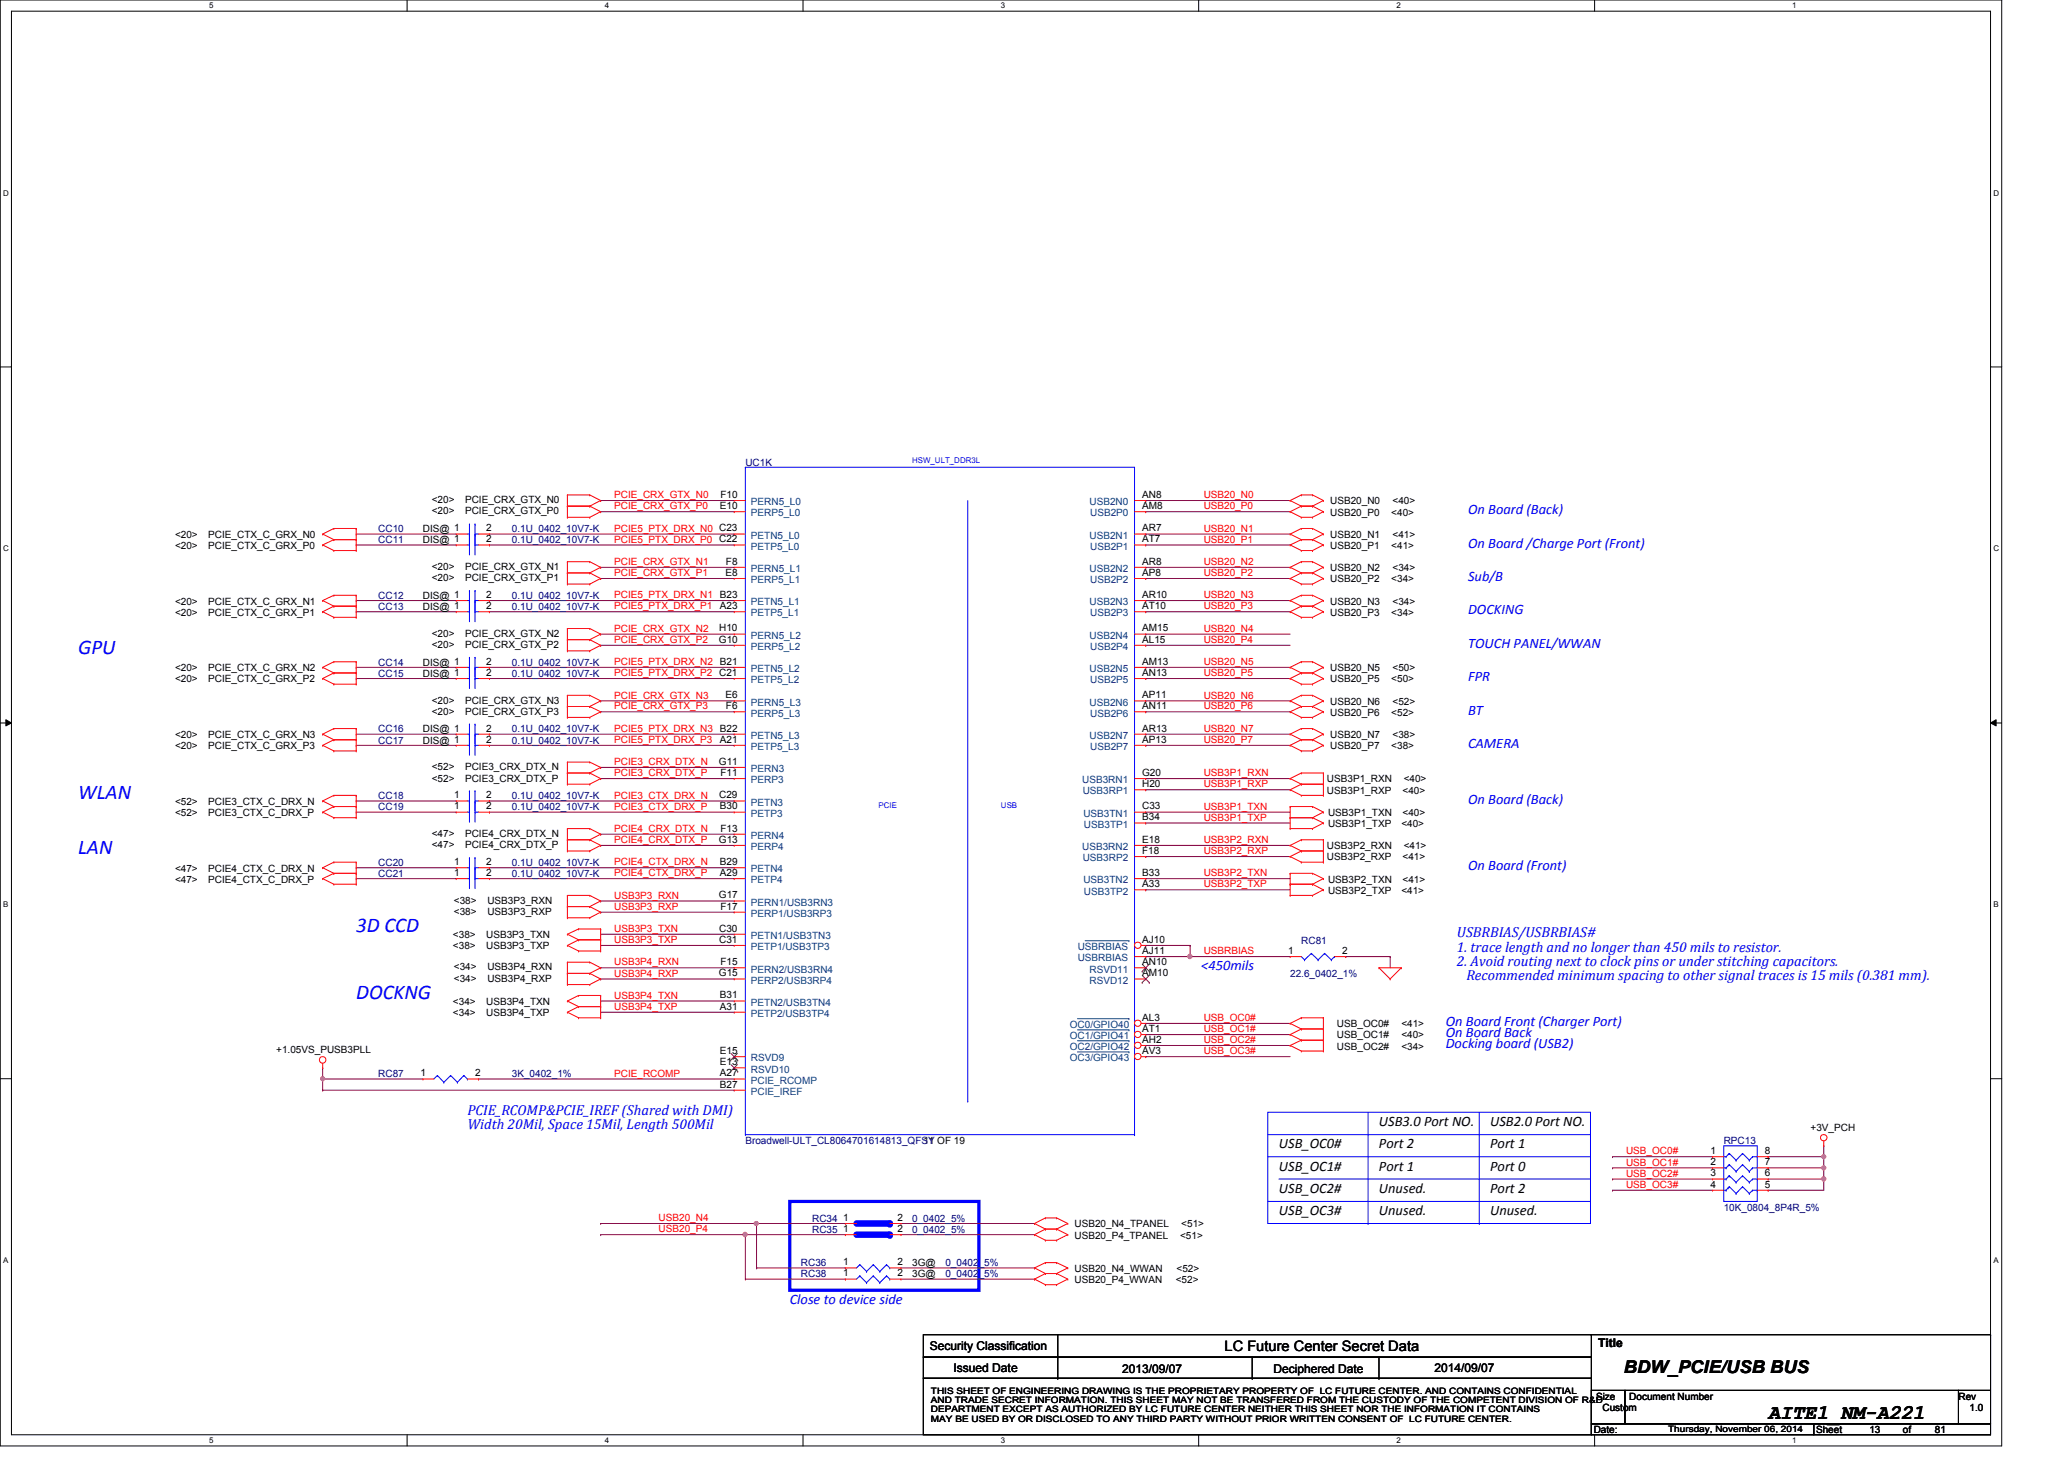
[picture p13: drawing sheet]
<svg xmlns="http://www.w3.org/2000/svg" width="297mm" height="210mm" viewBox="0 0 297 210" stroke-linecap="round" stroke-linejoin="round" font-family="sans-serif">
<defs><g id="words">
<g font-size="3" fill="#00f">
<text x="11.3" y="94.1">GPU</text>
<text x="11.3" y="114.9">WLAN</text>
<text x="11.3" y="122.9">LAN</text>
<text x="51.3" y="134.1">3D CCD</text>
<text x="51.3" y="143.7">DOCKNG</text>
</g>
<text font-size="3" x="254.5" y="204.2">AITE1_NM-A221</text>
<text font-size="2.5" x="233.7" y="197.6">BDW_PCIE/USB BUS</text>
<g font-size="2.1" fill="#00f">
<text x="211.3" y="74">On Board Back</text>
<text x="211.3" y="83.6">Sub/B</text>
<text x="211.3" y="78.8">On Board /Charge Port Front</text>
<text x="211.3" y="88.4">DOCKING</text>
<text x="211.3" y="93.2">TOUCH PANEL/WWAN</text>
<text x="211.3" y="98">FPR</text>
<text x="211.3" y="102.8">BT</text>
<text x="211.3" y="107.6">CAMERA</text>
<text x="211.3" y="115.6">On Board Back</text>
<text x="211.3" y="125.2">On Board Front</text>
<text x="209.7" y="134.8">USBRBIAS/USBRBIAS#</text>
<text x="209.7" y="136.9">1. trace length and no longer than 450 mils to resistor.</text>
<text x="172.9" y="139.6">&lt;450mils</text>
<text x="209.7" y="139">2. Avoid routing next to clock pins or under stitching capacitors.</text>
<text x="211" y="141.1">Recommended minimum spacing to other signal traces is 15 mils (0.381 mm).</text>
<text x="208.1" y="149.2">On Board Back</text>
<text x="208.1" y="147.6">On Board Front Charger Port</text>
<text x="208.1" y="150.8">Docking board USB2</text>
<text x="67.3" y="160.4">PCIE_RCOMP&amp;PCIE_IREF (Shared with DMI)</text>
<text x="67.3" y="162.5">Width 20Mil, Space 15Mil, Length 500Mil</text>
<text x="113.7" y="187.6">Close to device side</text>
</g>
<g font-size="2.1">
<text x="184.1" y="165.2">USB_OC0#</text>
<text x="198.5" y="165.2">Port 2</text>
<text x="198.5" y="162">USB3.0 Port NO.</text>
<text x="214.5" y="162">USB2.0 Port NO.</text>
<text x="214.5" y="165.2">Port 1</text>
<text x="184.1" y="168.4">USB_OC1#</text>
<text x="184.1" y="171.6">USB_OC2#</text>
<text x="198.5" y="168.4">Port 1</text>
<text x="198.5" y="171.6">Unused.</text>
<text x="214.5" y="171.6">Port 2</text>
<text x="214.5" y="168.4">Port 0</text>
<text x="184.1" y="174.8">USB_OC3#</text>
<text x="198.5" y="174.8">Unused.</text>
<text x="214.5" y="174.8">Unused.</text>
<text x="176.2" y="194.4">LC Future Center Secret Data</text>
</g>
<g font-size="1.7">
<text x="133.8" y="194.3">Security Classification</text>
<text x="137.2" y="197.3">Issued Date</text>
<text x="161.5" y="197.5">2013/09/07</text>
<text x="183.3" y="197.5">Deciphered Date</text>
<text x="206.5" y="197.3">2014/09/07</text>
<text x="230" y="193.8">Title</text>
</g>
<g font-size="1.4" fill="#f00">
<text x="88.4" y="71.7">PCIE_CRX_GTX_N0</text>
<text x="173.2" y="71.7">USB20_N0</text>
<text x="88.4" y="73.3">PCIE_CRX_GTX_P0</text>
<text x="88.4" y="76.5">PCIE5_PTX_DRX_N0 C23</text>
<text x="173.2" y="73.3">USB20_P0</text>
<text x="173.2" y="76.5">USB20_N1</text>
<text x="88.4" y="78.1">PCIE5_PTX_DRX_P0 C22</text>
<text x="88.4" y="81.3">PCIE_CRX_GTX_N1</text>
<text x="88.4" y="82.9">PCIE_CRX_GTX_P1</text>
<text x="173.2" y="82.9">USB20_P2</text>
<text x="173.2" y="81.3">USB20_N2</text>
<text x="173.2" y="78.1">USB20_P1</text>
<text x="88.4" y="86.1">PCIE5_PTX_DRX_N1 B23</text>
<text x="88.4" y="87.7">PCIE5_PTX_DRX_P1</text>
<text x="173.2" y="86.1">USB20_N3</text>
<text x="173.2" y="87.7">USB20_P3</text>
<text x="88.4" y="95.7">PCIE5_PTX_DRX_N2 B21</text>
<text x="88.4" y="92.5">PCIE_CRX_GTX_P2</text>
<text x="88.4" y="90.9">PCIE_CRX_GTX_N2</text>
<text x="173.2" y="90.9">USB20_N4</text>
<text x="173.2" y="92.5">USB20_P4</text>
<text x="173.2" y="95.7">USB20_N5</text>
<text x="88.4" y="97.3">PCIE5_PTX_DRX_P2 C21</text>
<text x="88.4" y="100.5">PCIE_CRX_GTX_N3</text>
<text x="173.2" y="100.5">USB20_N6</text>
<text x="173.2" y="97.3">USB20_P5</text>
<text x="88.4" y="105.3">PCIE5_PTX_DRX_N3 B22</text>
<text x="88.4" y="106.9">PCIE5_PTX_DRX_P3</text>
<text x="88.4" y="102.1">PCIE_CRX_GTX_P3</text>
<text x="173.2" y="105.3">USB20_N7</text>
<text x="173.2" y="106.9">USB20_P7</text>
<text x="173.2" y="102.1">USB20_P6</text>
<text x="88.4" y="110.1">PCIE3_CRX_DTX_N</text>
<text x="88.4" y="111.7">PCIE3_CRX_DTX_P</text>
<text x="173.2" y="113.3">USB3P1_RXP</text>
<text x="173.2" y="111.7">USB3P1_RXN</text>
<text x="88.4" y="114.9">PCIE3_CTX_DRX_N</text>
<text x="88.4" y="116.5">PCIE3_CTX_DRX_P</text>
<text x="88.4" y="119.7">PCIE4_CRX_DTX_N</text>
<text x="173.2" y="118.1">USB3P1_TXP</text>
<text x="173.2" y="116.5">USB3P1_TXN</text>
<text x="88.4" y="124.5">PCIE4_CTX_DRX_N</text>
<text x="88.4" y="121.3">PCIE4_CRX_DTX_P</text>
<text x="173.2" y="122.9">USB3P2_RXP</text>
<text x="173.2" y="121.3">USB3P2_RXN</text>
<text x="88.4" y="126.1">PCIE4_CTX_DRX_P</text>
<text x="88.4" y="130.9">USB3P3_RXP</text>
<text x="88.4" y="129.3">USB3P3_RXN</text>
<text x="173.2" y="127.7">USB3P2_TXP</text>
<text x="173.2" y="126.1">USB3P2_TXN</text>
<text x="88.4" y="135.7">USB3P3_TXP</text>
<text x="88.4" y="134.1">USB3P3_TXN</text>
<text x="173.2" y="137.3">USBRBIAS</text>
<text x="88.4" y="138.9">USB3P4_RXN</text>
<text x="88.4" y="140.5">USB3P4_RXP</text>
<text x="88.4" y="143.7">USB3P4_TXN</text>
<text x="88.4" y="145.3">USB3P4_TXP</text>
<text x="173.2" y="148.5">USB_OC1#</text>
<text x="173.2" y="146.9">USB_OC0#</text>
<text x="88.4" y="154.9">PCIE_RCOMP</text>
<text x="173.2" y="150.1">USB_OC2#</text>
<text x="173.2" y="151.7">USB_OC3#</text>
<text x="234" y="166.1">USB_OC0#</text>
<text x="234" y="167.7">USB_OC1#</text>
<text x="234" y="169.3">USB_OC2#</text>
<text x="234" y="170.9">USB_OC3#</text>
<text x="94.8" y="177.3">USB20_P4</text>
<text x="94.8" y="175.7">USB20_N4</text>
</g>
<g font-size="1.4">
<text x="103.7" y="71.6">F10</text>
<text x="164.4" y="71.6">AN8</text>
<text x="25.2" y="77.4">&lt;20&gt;</text>
<text x="30" y="77.4">PCIE_CTX_C_GRX_N0</text>
<text x="60.9" y="76.6">DIS@ 1</text>
<text x="62.1" y="74">&lt;20&gt;</text>
<text x="62.1" y="72.4">&lt;20&gt;</text>
<text x="66.9" y="74">PCIE_CRX_GTX_P0</text>
<text x="66.9" y="72.4">PCIE_CRX_GTX_N0</text>
<text x="70" y="76.5">2</text>
<text x="103.6" y="73.2">E10</text>
<text x="164.4" y="73.2">AM8</text>
<text x="164.4" y="76.5">AR7</text>
<text x="191.4" y="72.6">USB20_N0</text>
<text x="191.4" y="74.2">USB20_P0</text>
<text x="191.4" y="77.4">USB20_N1</text>
<text x="200.2" y="74.2">&lt;40&gt;</text>
<text x="200.4" y="72.6">&lt;40&gt;</text>
<text x="200.4" y="77.4">&lt;41&gt;</text>
<text x="25.2" y="79">&lt;20&gt;</text>
<text x="30" y="79">PCIE_CTX_C_GRX_P0</text>
<text x="60.9" y="78.2">DIS@ 1</text>
<text x="62.1" y="82">&lt;20&gt;</text>
<text x="62.1" y="83.6">&lt;20&gt;</text>
<text x="66.9" y="82">PCIE_CRX_GTX_N1</text>
<text x="66.9" y="83.6">PCIE_CRX_GTX_P1</text>
<text x="70" y="78">2</text>
<text x="104.4" y="82.8">E8</text>
<text x="104.5" y="81.2">F8</text>
<text x="164.4" y="78">AT7</text>
<text x="164.4" y="82.8">AP8</text>
<text x="164.4" y="81.2">AR8</text>
<text x="191.4" y="79">USB20_P1</text>
<text x="191.4" y="83.8">USB20_P2</text>
<text x="191.4" y="82.2">USB20_N2</text>
<text x="200.2" y="79">&lt;41&gt;</text>
<text x="200.2" y="83.8">&lt;34&gt;</text>
<text x="200.4" y="82.2">&lt;34&gt;</text>
<text x="25.2" y="87">&lt;20&gt;</text>
<text x="25.2" y="88.6">&lt;20&gt;</text>
<text x="30" y="87">PCIE_CTX_C_GRX_N1</text>
<text x="30" y="88.6">PCIE_CTX_C_GRX_P1</text>
<text x="60.9" y="86.2">DIS@ 1</text>
<text x="60.9" y="87.8">DIS@ 1</text>
<text x="70" y="86">2</text>
<text x="70" y="87.6">2</text>
<text x="103.6" y="87.6">A23</text>
<text x="164.4" y="87.6">AT10</text>
<text x="164.4" y="86">AR10</text>
<text x="191.4" y="88.6">USB20_P3</text>
<text x="191.4" y="87">USB20_N3</text>
<text x="200.2" y="88.6">&lt;34&gt;</text>
<text x="200.4" y="87">&lt;34&gt;</text>
<text x="60.9" y="95.8">DIS@ 1</text>
<text x="62.1" y="91.6">&lt;20&gt;</text>
<text x="62.1" y="93.2">&lt;20&gt;</text>
<text x="66.9" y="91.6">PCIE_CRX_GTX_N2</text>
<text x="66.9" y="93.2">PCIE_CRX_GTX_P2</text>
<text x="70" y="95.6">2</text>
<text x="103.5" y="92.5">G10</text>
<text x="103.5" y="90.8">H10</text>
<text x="164.4" y="95.6">AM13</text>
<text x="164.4" y="92.5">AL15</text>
<text x="164.4" y="90.8">AM15</text>
<text x="25.2" y="96.6">&lt;20&gt;</text>
<text x="25.2" y="98.2">&lt;20&gt;</text>
<text x="30" y="96.6">PCIE_CTX_C_GRX_N2</text>
<text x="30" y="98.2">PCIE_CTX_C_GRX_P2</text>
<text x="60.9" y="97.4">DIS@ 1</text>
<text x="62.1" y="101.2">&lt;20&gt;</text>
<text x="66.9" y="101.2">PCIE_CRX_GTX_N3</text>
<text x="70" y="97.2">2</text>
<text x="104.4" y="100.5">E6</text>
<text x="164.4" y="100.5">AP11</text>
<text x="164.4" y="97.2">AN13</text>
<text x="191.4" y="101.4">USB20_N6</text>
<text x="191.4" y="96.6">USB20_N5</text>
<text x="191.4" y="98.2">USB20_P5</text>
<text x="200.2" y="98.2">&lt;50&gt;</text>
<text x="200.4" y="101.4">&lt;52&gt;</text>
<text x="200.4" y="96.6">&lt;50&gt;</text>
<text x="25.2" y="106.2">&lt;20&gt;</text>
<text x="25.2" y="107.8">&lt;20&gt;</text>
<text x="30" y="106.2">PCIE_CTX_C_GRX_N3</text>
<text x="30" y="107.8">PCIE_CTX_C_GRX_P3</text>
<text x="60.9" y="107">DIS@ 1</text>
<text x="60.9" y="105.4">DIS@ 1</text>
<text x="62.1" y="102.8">&lt;20&gt;</text>
<text x="66.9" y="102.8">PCIE_CRX_GTX_P3</text>
<text x="70" y="106.8">2</text>
<text x="70" y="105.2">2</text>
<text x="103.6" y="106.8">A21</text>
<text x="104.5" y="102">F6</text>
<text x="164.4" y="105.2">AR13</text>
<text x="164.4" y="106.8">AP13</text>
<text x="164.4" y="102">AN11</text>
<text x="191.4" y="106.2">USB20_N7</text>
<text x="191.4" y="107.8">USB20_P7</text>
<text x="191.4" y="103">USB20_P6</text>
<text x="200.2" y="107.8">&lt;38&gt;</text>
<text x="200.2" y="103">&lt;52&gt;</text>
<text x="200.4" y="106.2">&lt;38&gt;</text>
<text x="62.1" y="110.8">&lt;52&gt;</text>
<text x="62.1" y="112.4">&lt;52&gt;</text>
<text x="66.9" y="110.8">PCIE3_CRX_DTX_N</text>
<text x="66.9" y="112.4">PCIE3_CRX_DTX_P</text>
<text x="103.5" y="110">G11</text>
<text x="103.7" y="111.6">F11</text>
<text x="164.4" y="111.6">G20</text>
<text x="164.4" y="113.2">H20</text>
<text x="191" y="112.6">USB3P1_RXN</text>
<text x="202" y="112.6">&lt;40&gt;</text>
<text x="25.2" y="115.8">&lt;52&gt;</text>
<text x="25.2" y="117.4">&lt;52&gt;</text>
<text x="30" y="115.8">PCIE3_CTX_C_DRX_N</text>
<text x="30" y="117.4">PCIE3_CTX_C_DRX_P</text>
<text x="65.4" y="114.9">1</text>
<text x="65.4" y="116.5">1</text>
<text x="70" y="114.9">2</text>
<text x="70" y="116.5">2</text>
<text x="103.5" y="114.9">C29</text>
<text x="103.6" y="116.5">B30</text>
<text x="103.7" y="119.6">F13</text>
<text x="164.4" y="116.5">C33</text>
<text x="164.4" y="118">B34</text>
<text x="191" y="114.2">USB3P1_RXP</text>
<text x="191.1" y="117.4">USB3P1_TXN</text>
<text x="191.1" y="119">USB3P1_TXP</text>
<text x="201.7" y="119">&lt;40&gt;</text>
<text x="201.8" y="114.2">&lt;40&gt;</text>
<text x="201.8" y="117.4">&lt;40&gt;</text>
<text x="25.2" y="125.4">&lt;47&gt;</text>
<text x="30" y="125.4">PCIE4_CTX_C_DRX_N</text>
<text x="62.1" y="120.4">&lt;47&gt;</text>
<text x="62.1" y="122">&lt;47&gt;</text>
<text x="65.4" y="124.5">1</text>
<text x="66.9" y="120.4">PCIE4_CRX_DTX_N</text>
<text x="66.9" y="122">PCIE4_CRX_DTX_P</text>
<text x="70" y="124.5">2</text>
<text x="103.5" y="121.2">G13</text>
<text x="103.6" y="124.5">B29</text>
<text x="164.4" y="121.2">E18</text>
<text x="164.4" y="122.9">F18</text>
<text x="191" y="122.2">USB3P2_RXN</text>
<text x="191" y="123.8">USB3P2_RXP</text>
<text x="201.8" y="123.8">&lt;41&gt;</text>
<text x="202" y="122.2">&lt;41&gt;</text>
<text x="25.2" y="127">&lt;47&gt;</text>
<text x="30" y="127">PCIE4_CTX_C_DRX_P</text>
<text x="65.3" y="131.6">&lt;38&gt;</text>
<text x="65.3" y="130">&lt;38&gt;</text>
<text x="65.4" y="126">1</text>
<text x="70" y="126">2</text>
<text x="70.1" y="131.6">USB3P3_RXP</text>
<text x="70.1" y="130">USB3P3_RXN</text>
<text x="103.5" y="129.2">G17</text>
<text x="103.6" y="126">A29</text>
<text x="103.7" y="130.9">F17</text>
<text x="164.4" y="126">B33</text>
<text x="164.4" y="127.6">A33</text>
<text x="191.1" y="127">USB3P2_TXN</text>
<text x="191.1" y="128.6">USB3P2_TXP</text>
<text x="201.7" y="128.6">&lt;41&gt;</text>
<text x="201.8" y="127">&lt;41&gt;</text>
<text x="65.2" y="135">&lt;38&gt;</text>
<text x="65.2" y="136.6">&lt;38&gt;</text>
<text x="70" y="135">USB3P3_TXN</text>
<text x="70" y="136.6">USB3P3_TXP</text>
<text x="103.5" y="135.6">C31</text>
<text x="103.5" y="134">C30</text>
<text x="164.4" y="135.6">AJ10</text>
<text x="164.4" y="137.2">AJ11</text>
<text x="185.4" y="137.2">1</text>
<text x="193.2" y="137.2">2</text>
<text x="65.3" y="141.2">&lt;34&gt;</text>
<text x="65.3" y="139.6">&lt;34&gt;</text>
<text x="70.1" y="141.2">USB3P4_RXP</text>
<text x="70.1" y="139.6">USB3P4_RXN</text>
<text x="103.5" y="140.5">G15</text>
<text x="103.6" y="143.6">B31</text>
<text x="103.7" y="138.9">F15</text>
<text x="164.4" y="140.5">AM10</text>
<text x="164.4" y="138.9">AN10</text>
<text x="65.2" y="144.6">&lt;34&gt;</text>
<text x="65.2" y="146.2">&lt;34&gt;</text>
<text x="70" y="144.6">USB3P4_TXN</text>
<text x="70" y="146.2">USB3P4_TXP</text>
<text x="103.6" y="145.2">A31</text>
<text x="164.4" y="146.9">AL3</text>
<text x="164.4" y="148.5">AT1</text>
<text x="192.4" y="147.8">USB_OC0#</text>
<text x="192.4" y="149.4">USB_OC1#</text>
<text x="201.7" y="147.8">&lt;41&gt;</text>
<text x="201.7" y="149.4">&lt;40&gt;</text>
<text x="39.7" y="151.5">+1.05VS_PUSB3PLL</text>
<text x="60.5" y="154.9">1</text>
<text x="68.4" y="154.9">2</text>
<text x="103.6" y="154.9">A27</text>
<text x="103.6" y="153.2">E13</text>
<text x="103.6" y="151.6">E15</text>
<text x="164.4" y="150">AH2</text>
<text x="164.4" y="151.6">AV3</text>
<text x="192.4" y="151">USB_OC2#</text>
<text x="201.7" y="151">&lt;34&gt;</text>
<text x="103.6" y="156.5">B27</text>
<text x="132.9" y="164.6">11 OF 19</text>
<text x="246.2" y="166">1</text>
<text x="246.2" y="167.6">2</text>
<text x="254" y="166">8</text>
<text x="254" y="167.6">7</text>
<text x="260.6" y="162.6">+3V_PCH</text>
<text x="246.2" y="169.2">3</text>
<text x="246.2" y="170.9">4</text>
<text x="254" y="169.2">6</text>
<text x="254" y="170.9">5</text>
<text x="121.4" y="175.6">1</text>
<text x="121.4" y="177.2">1</text>
<text x="129.2" y="175.6">2</text>
<text x="129.2" y="177.2">2</text>
<text x="154.6" y="178.2">USB20_P4_TPANEL</text>
<text x="154.6" y="176.6">USB20_N4_TPANEL</text>
<text x="169.8" y="178.2">&lt;51&gt;</text>
<text x="170" y="176.6">&lt;51&gt;</text>
<text x="121.4" y="183.6">1</text>
<text x="121.4" y="182">1</text>
<text x="129.2" y="183.6">2</text>
<text x="129.2" y="182">2</text>
<text x="131.3" y="183.8">3G@</text>
<text x="131.3" y="182.2">3G@</text>
<text x="154.6" y="184.6">USB20_P4_WWAN</text>
<text x="154.6" y="183">USB20_N4_WWAN</text>
<text x="169.2" y="184.6">&lt;52&gt;</text>
<text x="169.3" y="183">&lt;52&gt;</text>
<text x="229.7" y="201.4">Size</text>
<text x="230.6" y="203">Custom</text>
<text x="234.5" y="201.4">Document Number</text>
<text x="281.9" y="201.4">Rev</text>
<text x="283.5" y="203">1.0</text>
<text x="229.4" y="206.2">Date:</text>
<text x="261.4" y="206.2">Sheet</text>
<text x="269" y="206.2">13</text>
<text x="273.9" y="206.2">of</text>
<text x="278.5" y="206.2">81</text>
</g>
<g font-size="1.4" fill="#000080">
<text x="107.3" y="67">UC1K</text>
<text x="54.4" y="76.6">CC10</text>
<text x="73.7" y="76.6">0.1U_0402_10V7-K</text>
<text x="54.4" y="78.2">CC11</text>
<text x="73.7" y="78.2">0.1U_0402_10V7-K</text>
<text x="54.4" y="86.2">CC12</text>
<text x="54.4" y="87.8">CC13</text>
<text x="73.7" y="86.2">0.1U_0402_10V7-K</text>
<text x="73.7" y="87.8">0.1U_0402_10V7-K</text>
<text x="54.4" y="95.8">CC14</text>
<text x="73.7" y="95.8">0.1U_0402_10V7-K</text>
<text x="54.4" y="97.4">CC15</text>
<text x="73.7" y="97.4">0.1U_0402_10V7-K</text>
<text x="54.4" y="107">CC17</text>
<text x="54.4" y="105.4">CC16</text>
<text x="73.7" y="107">0.1U_0402_10V7-K</text>
<text x="73.7" y="105.4">0.1U_0402_10V7-K</text>
<text x="54.4" y="115">CC18</text>
<text x="54.4" y="116.6">CC19</text>
<text x="73.7" y="115">0.1U_0402_10V7-K</text>
<text x="73.7" y="116.6">0.1U_0402_10V7-K</text>
<text x="54.4" y="124.6">CC20</text>
<text x="73.7" y="124.6">0.1U_0402_10V7-K</text>
<text x="54.4" y="126.2">CC21</text>
<text x="73.7" y="126.2">0.1U_0402_10V7-K</text>
<text x="187.3" y="135.8">RC81</text>
<text x="185.7" y="140.6">22.6_0402_1%</text>
<text x="54.4" y="155">RC87</text>
<text x="73.7" y="155">3K_0402_1%</text>
<text x="107.3" y="164.6">Broadwell-ULT_CL8064701614813_QFSY</text>
<text x="248.1" y="164.6">RPC13</text>
<text x="116.9" y="175.8">RC34</text>
<text x="116.9" y="177.4">RC35</text>
<text x="131.3" y="175.8">0_0402_5%</text>
<text x="131.3" y="177.4">0_0402_5%</text>
<text x="248.1" y="174.2">10K_0804_8P4R_5%</text>
<text x="115.3" y="183.8">RC38</text>
<text x="115.3" y="182.2">RC36</text>
<text x="136.1" y="183.8">0_0402_5%</text>
<text x="136.1" y="182.2">0_0402_5%</text>
</g>
<g font-size="1.4" fill="#004080">
<text x="108.1" y="77.5">PETN5_L0</text>
<text x="108.1" y="74.3">PERP5_L0</text>
<text x="108.1" y="72.7">PERN5_L0</text>
<text x="156.8" y="77.5">USB2N1</text>
<text x="156.8" y="72.7">USB2N0</text>
<text x="156.9" y="74.3">USB2P0</text>
<text x="108.1" y="82.3">PERN5_L1</text>
<text x="108.1" y="83.9">PERP5_L1</text>
<text x="108.1" y="79.1">PETP5_L0</text>
<text x="156.8" y="82.3">USB2N2</text>
<text x="156.9" y="79.1">USB2P1</text>
<text x="156.9" y="83.9">USB2P2</text>
<text x="108.1" y="87.1">PETN5_L1</text>
<text x="108.1" y="88.7">PETP5_L1</text>
<text x="156.8" y="87.1">USB2N3</text>
<text x="156.9" y="88.7">USB2P3</text>
<text x="108.1" y="93.5">PERP5_L2</text>
<text x="108.1" y="91.9">PERN5_L2</text>
<text x="156.8" y="91.9">USB2N4</text>
<text x="156.9" y="93.5">USB2P4</text>
<text x="108.1" y="101.5">PERN5_L3</text>
<text x="108.1" y="96.7">PETN5_L2</text>
<text x="108.1" y="98.3">PETP5_L2</text>
<text x="156.8" y="101.5">USB2N6</text>
<text x="156.8" y="96.7">USB2N5</text>
<text x="156.9" y="98.3">USB2P5</text>
<text x="108.1" y="103.1">PERP5_L3</text>
<text x="108.1" y="106.3">PETN5_L3</text>
<text x="108.1" y="107.9">PETP5_L3</text>
<text x="156.8" y="106.3">USB2N7</text>
<text x="156.9" y="107.9">USB2P7</text>
<text x="156.9" y="103.1">USB2P6</text>
<text x="108.1" y="111.1">PERN3</text>
<text x="108.1" y="112.7">PERP3</text>
<text x="155.7" y="112.7">USB3RN1</text>
<text x="108.1" y="115.9">PETN3</text>
<text x="108.1" y="117.5">PETP3</text>
<text x="155.8" y="114.3">USB3RP1</text>
<text x="155.9" y="117.5">USB3TN1</text>
<text x="156" y="119.1">USB3TP1</text>
<text x="108.1" y="122.3">PERP4</text>
<text x="108.1" y="125.5">PETN4</text>
<text x="108.1" y="120.7">PERN4</text>
<text x="155.7" y="122.3">USB3RN2</text>
<text x="155.8" y="123.9">USB3RP2</text>
<text x="108.1" y="127.1">PETP4</text>
<text x="108.1" y="131.9">PERP1/USB3RP3</text>
<text x="108.1" y="130.3">PERN1/USB3RN3</text>
<text x="155.9" y="127.1">USB3TN2</text>
<text x="156" y="128.7">USB3TP2</text>
<text x="108.1" y="136.7">PETP1/USB3TP3</text>
<text x="108.1" y="135.1">PETN1/USB3TN3</text>
<text x="155.1" y="136.7">USBRBIAS</text>
<text x="108.1" y="139.9">PERN2/USB3RN4</text>
<text x="108.1" y="141.5">PERP2/USB3RP4</text>
<text x="155.1" y="138.3">USBRBIAS</text>
<text x="156.8" y="141.5">RSVD12</text>
<text x="156.8" y="139.9">RSVD11</text>
<text x="108.1" y="146.3">PETP2/USB3TP4</text>
<text x="108.1" y="144.7">PETN2/USB3TN4</text>
<text x="154" y="147.9">OC0/GPIO40</text>
<text x="154" y="149.5">OC1/GPIO41</text>
<text x="108.1" y="155.9">PCIE_RCOMP</text>
<text x="108.1" y="154.3">RSVD10</text>
<text x="108.1" y="152.7">RSVD9</text>
<text x="154" y="151.1">OC2/GPIO42</text>
<text x="154" y="152.7">OC3/GPIO43</text>
<text x="108.1" y="157.5">PCIE_IREF</text>
</g>
<g font-size="1.3">
<text x="134" y="200.6">THIS SHEET OF ENGINEERING DRAWING IS THE PROPRIETARY PROPERTY OF LC FUTURE CENTER. AND CONTAINS CONFIDENTIAL</text>
<text x="134" y="201.9">AND TRADE SECRET INFORMATION. THIS SHEET MAY NOT BE TRANSFERED FROM THE CUSTODY OF THE COMPETENT DIVISION OF R&amp;D</text>
<text x="134" y="203.2">DEPARTMENT EXCEPT AS AUTHORIZED BY LC FUTURE CENTER NEITHER THIS SHEET NOR THE INFORMATION IT CONTAINS</text>
<text x="134" y="204.5">MAY BE USED BY OR DISCLOSED TO ANY THIRD PARTY WITHOUT PRIOR WRITTEN CONSENT OF LC FUTURE CENTER.</text>
<text x="240.1" y="206">Thursday, November 06, 2014</text>
</g>
<g font-size="1.1">
<text x="30.1" y="1.1">5</text>
<text x="87" y="1.1">4</text>
<text x="144" y="1.1">3</text>
<text x="201" y="1.1">2</text>
<text x="257.9" y="1.1">1</text>
<text x=".5" y="28.2">D</text>
<text x="286.9" y="28.2">D</text>
<text x=".5" y="79.3">C</text>
<text x="286.9" y="79.3">C</text>
<text x=".5" y="130.6">B</text>
<text x="286.9" y="130.6">B</text>
<text x=".5" y="181.7">A</text>
<text x="286.9" y="181.7">A</text>
<text x="30.1" y="207.6">5</text>
<text x="87" y="207.6">4</text>
<text x="144" y="207.6">3</text>
<text x="201" y="207.6">2</text>
<text x="257.9" y="207.6">1</text>
</g>
<g font-size="1.1" fill="#00f">
<text x="131.3" y="66.6">HSW_ULT_DDR3L</text>
<text x="126.4" y="116.2">PCIE</text>
<text x="144.1" y="116.2">USB</text>
</g>
</g></defs>
<path d="M0 0h288.1v208h-288.1zM1.6 1.6h284.9v204.8h-284.9z" fill="none" stroke="#000" stroke-width=".14"/>
<g fill="#fff">
<path d="M30.1 .2h.6v1.2h-.6z"/>
<path d="M30.1 206.6h.6v1.2h-.6z"/>
</g>
<path d="M58.6 0v1.6M58.6 206.4v1.6" fill="none" stroke="#000" stroke-width=".14"/>
<g fill="#fff">
<path d="M87 .2h.6v1.2h-.6z"/>
<path d="M87 206.6h.6v1.2h-.6z"/>
</g>
<path d="M115.6 0v1.6M115.6 206.4v1.6" fill="none" stroke="#000" stroke-width=".14"/>
<g fill="#fff">
<path d="M144 .2h.6v1.2h-.6z"/>
<path d="M144 206.6h.6v1.2h-.6z"/>
</g>
<path d="M172.5 0v1.6M172.5 206.4v1.6" fill="none" stroke="#000" stroke-width=".14"/>
<g fill="#fff">
<path d="M201 .2h.5v1.2h-.5z"/>
<path d="M201 206.6h.5v1.2h-.5z"/>
</g>
<path d="M229.5 0v1.6M229.5 206.4v1.6" fill="none" stroke="#000" stroke-width=".14"/>
<g fill="#fff">
<path d="M257.9 .2h.6v1.2h-.6z"/>
<path d="M257.9 206.6h.6v1.2h-.6z"/>
<path d="M.5 27.2h.7v1.2h-.7z"/>
<path d="M286.9 27.2h.8v1.2h-.8z"/>
<path d="M.5 78.4h.7v1.1h-.7z"/>
<path d="M286.9 78.4h.8v1.1h-.8z"/>
</g>
<path d="M0 52.8h1.6M286.5 52.8h1.6" fill="none" stroke="#000" stroke-width=".14"/>
<g fill="#fff">
<path d="M.5 129.6h.7v1.2h-.7z"/>
<path d="M286.9 129.6h.7v1.2h-.7z"/>
</g>
<path d="M0 104h1.6M.8 103.5l.8 .5-.8 .4zM286.5 104l.8-.5v.9zM286.5 104h1.6" fill="none" stroke="#000" stroke-width=".14"/>
<path d="M.8 103.5l.8 .5-.8 .4zM286.5 104l.8-.5v.9z" fill="#000"/>
<g fill="#fff">
<path d="M.5 180.8h.7v1.1h-.7z"/>
<path d="M286.9 180.8h.7v1.1h-.7z"/>
</g>
<path d="M0 155.2h1.6M286.5 155.2h1.6" fill="none" stroke="#000" stroke-width=".14"/>
<g fill="none" stroke="#00f" stroke-width=".14">
<path d="M182.5 160h46.4v16h-46.4zM182.5 163.2h46.4M182.5 166.4h46.4M182.5 172.8h46.4M184.1 169.6h44.8M196.9 176h.1M196.9 160v16M212.9 176h.1M212.9 160v16M228.9 163.2h.1M228.9 166.4h.1M228.9 169.6h.1"/>
<path d="M228.9 172.8h.1"/>
</g>
<path d="M113.7 172.8h27.2v12.8h-27.2z" fill="none" stroke="#00f" stroke-width=".47"/>
<g fill="none" stroke="#800040" stroke-width=".14">
<path d="M70.4 76.8h.1M70.4 78.4h.1M70.4 76.8h35.3M70.4 78.4h35.3M86.4 72h.1M86.4 73.6h.1M86.4 73.6h19.3M86.4 72h19.3M164.9 73.6h.1M164.9 72h.1M164.9 73.6h20.8M164.9 72h20.8"/>
<path d="M70.4 86.4h.1M70.4 88h.1M70.4 96h.1M70.4 97.6h.1M70.4 86.4h35.3M70.4 88h35.3M70.4 96h35.3M70.4 97.6h35.3M164.9 86.4h.1M164.9 88h.1M164.9 83.2h.1M164.9 81.6h.1"/>
<path d="M164.9 91.2h.1M164.9 92.8h.1M164.9 86.4h20.8M164.9 88h20.8M164.9 83.2h20.8M164.9 81.6h20.8M164.9 91.2h20.8M164.9 92.8h20.8M70.4 105.6h.1M70.4 107.2h.1M70.4 115.2h.1M70.4 116.8h.1"/>
<path d="M70.4 105.6h35.3M70.4 107.2h35.3M70.4 115.2h35.3M70.4 116.8h35.3M164.9 105.6h.1M164.9 107.2h.1M164.9 100.8h.1M164.9 102.4h.1M164.9 105.6h20.8M164.9 107.2h20.8M164.9 100.8h20.8M164.9 102.4h20.8"/>
<path d="M70.4 124.8h.1M70.4 126.4h.1M70.4 124.8h35.3M70.4 126.4h35.3M46.4 155.2h.1M46.4 155.2v1.6M46.4 155.2h14.5M164.9 148.8h.1M164.9 150.4h.1M164.9 152h.1M164.9 147.2h.1M164.9 148.8h20.8"/>
<path d="M164.9 150.4h20.8M164.9 152h20.8M164.9 147.2h20.8"/>
</g>
<circle cx="46.4" cy="155.2" r=".3" fill="#f0f"/>
<circle cx="46.4" cy="155.2" r=".3" fill="none" stroke="#f0f" stroke-width=".14"/>
<path d="M164.9 137.6h.1M171.3 136h.1M171.3 136v1.6h-6.4" fill="none" stroke="#800040" stroke-width=".14"/>
<circle cx="171.2" cy="137.6" r=".31" fill="#f0f"/>
<circle cx="171.2" cy="137.6" r=".31" fill="none" stroke="#f0f" stroke-width=".14"/>
<g fill="none" stroke="#800040" stroke-width=".14">
<path d="M51.3 76.8h.1M51.3 78.4h.1M51.3 78.4h14.4M51.3 76.8h14.4M164.9 78.4h.1M164.9 76.8h.1M164.9 78.4h20.8M164.9 76.8h20.8M51.3 86.4h.1M51.3 88h.1M51.3 96h.1M51.3 97.6h.1"/>
<path d="M51.3 97.6h14.4M51.3 96h14.4M51.3 86.4h14.4M51.3 88h14.4M164.9 97.6h.1M164.9 96h.1M164.9 97.6h20.8M164.9 96h20.8M51.3 107.2h.1M51.3 105.6h.1M51.3 116.8h.1M51.3 115.2h.1"/>
<path d="M51.3 107.2h14.4M51.3 105.6h14.4M51.3 116.8h14.4M51.3 115.2h14.4M86.4 110.4h.1M86.4 112h.1M86.4 110.4h19.3M86.4 112h19.3M164.9 113.6h.1M164.9 112h.1M164.9 118.4h.1M164.9 116.8h.1"/>
<path d="M164.9 112h20.8M164.9 116.8h20.8M164.9 113.6h20.8M164.9 118.4h20.8M51.3 126.4h.1M51.3 124.8h.1M51.3 126.4h14.4M51.3 124.8h14.4M86.4 120h.1M86.4 121.6h.1M86.4 139.2h.1M86.4 120h19.3"/>
<path d="M86.4 121.6h19.3M86.4 139.2h19.3M164.9 123.2h.1M164.9 121.6h.1M164.9 128h.1M164.9 126.4h.1M164.9 136h.1M164.9 121.6h20.8M164.9 126.4h20.8M164.9 123.2h20.8M164.9 128h20.8M164.9 136h6.4"/>
<path d="M171.3 137.6h.1M171.3 137.6h14.4M193.7 137.6h.1M193.7 137.6h6.4M200.1 137.6h.1M200.1 137.6v1.6M46.4 156.8h.1M46.4 156.8h59.3M68.9 155.2h.1M68.9 155.2h36.8M86.4 140.8h.1M86.4 144h.1"/>
<path d="M86.4 145.6h.1M86.4 140.8h19.3M86.4 144h19.3M86.4 145.6h19.3M232.1 166.4h.1M232.1 169.6h.1M232.1 166.4h14.4M232.1 169.6h14.4M254.5 166.4h.1M254.5 166.4h8M262.5 164.8h.1M262.5 169.6h.1"/>
<path d="M262.5 166.4h.1M262.5 164.8v3.2M262.5 169.6v1.6"/>
</g>
<circle cx="262.5" cy="166.4" r=".3" fill="#f0f"/>
<circle cx="262.5" cy="166.4" r=".3" fill="none" stroke="#f0f" stroke-width=".14"/>
<path d="M254.5 169.6h.1M254.5 169.6h8" fill="none" stroke="#800040" stroke-width=".14"/>
<circle cx="262.5" cy="169.6" r=".31" fill="#f0f"/>
<circle cx="262.5" cy="169.6" r=".31" fill="none" stroke="#f0f" stroke-width=".14"/>
<path d="M254.5 168h.1M254.5 168h8" fill="none" stroke="#800040" stroke-width=".14"/>
<circle cx="262.5" cy="168" r=".3" fill="#f0f"/>
<circle cx="262.5" cy="168" r=".3" fill="none" stroke="#f0f" stroke-width=".14"/>
<g fill="none" stroke="#800040" stroke-width=".14">
<path d="M86.4 81.6h.1M86.4 83.2h.1M86.4 92.8h.1M86.4 91.2h.1M86.4 81.6h19.3M86.4 83.2h19.3M86.4 92.8h19.3M86.4 91.2h19.3M86.4 100.8h.1M86.4 102.4h.1M86.4 100.8h19.3M86.4 102.4h19.3"/>
<path d="M46.4 153.6h.1M46.4 153.6v1.6M107.3 177.6h.1M107.3 177.6h14.4M108.9 176h.1M108.9 176h12.8M129.7 177.6h19.2M129.7 176h19.2M148.9 177.6h.1M148.9 176h.1M232.1 171.2h.1M232.1 168h.1"/>
<path d="M232.1 171.2h14.4M232.1 168h14.4M254.5 171.2h.1M254.5 171.2h8M262.5 168h.1M262.5 168v1.6M129.7 184h19.2M129.7 182.4h19.2M148.9 184h.1M148.9 182.4h.1"/>
</g>
<circle cx="107.2" cy="177.6" r=".31" fill="#f0f"/>
<circle cx="107.2" cy="177.6" r=".31" fill="none" stroke="#f0f" stroke-width=".14"/>
<path d="M108.9 176h.1M108.9 176v6.4" fill="none" stroke="#800040" stroke-width=".14"/>
<circle cx="108.8" cy="176" r=".3" fill="#f0f"/>
<circle cx="108.8" cy="176" r=".3" fill="none" stroke="#f0f" stroke-width=".14"/>
<g fill="none" stroke="#800040" stroke-width=".14">
<path d="M86.4 136h.1M86.4 134.4h.1M86.4 131.2h.1M86.4 129.6h.1M86.4 136h19.3M86.4 134.4h19.3M86.4 131.2h19.3M86.4 129.6h19.3M86.4 177.6h.1M86.4 176h.1M86.4 177.6h20.9v6.4M86.4 176h22.5"/>
<path d="M107.3 184h.1M107.3 184h14.4M108.9 182.4h.1M108.9 182.4h12.8M121.7 184h.1"/>
</g>
<g fill="none" stroke="#f00" stroke-width=".14">
<path d="M46.4 76.8h.1M46.4 78.4h.1M46.4 76.8l1.6 .8M46.4 78.4l1.6 .8M48 76h.1M48 77.6h.1M48 79.2h.1M48 76l-1.6 .8M48 76h3.3M48 77.6h3.3M48 77.6l-1.6 .8M48 79.2h3.3"/>
<path d="M51.3 76h.1M51.3 77.6h.1M51.3 79.2h.1M51.3 76v3.2M81.7 74.4h.1M81.7 72.8h.1M81.7 71.2h.1M81.7 71.2v3.2M81.7 72.8h3.2M81.7 74.4h3.2M81.7 71.2h3.2M84.9 72.8h.1"/>
<path d="M84.9 74.4h.1M84.9 71.2h.1M84.9 72.8l1.5 .8M84.9 71.2l1.5 .8M86.4 73.6h.1M86.4 72h.1M86.4 73.6l-1.5 .8M86.4 72l-1.5 .8M185.7 72h.1M185.7 73.6h.1M185.7 76.8h.1M185.7 78.4h.1"/>
<path d="M185.7 72l1.6 .8M185.7 73.6l1.6 .8M185.7 76.8l1.6 .8M185.7 78.4l1.6 .8M187.3 71.2h.1M187.3 72.8h.1M187.3 74.4h.1M187.3 76h.1M187.3 77.6h.1M187.3 79.2h.1M187.3 72.8h1.6M187.3 74.4h1.6"/>
<path d="M187.3 76h1.6M187.3 77.6h1.6M187.3 71.2h1.6M187.3 79.2h1.6M187.3 71.2l-1.6 .8M187.3 72.8l-1.6 .8M187.3 76l-1.6 .8M187.3 77.6l-1.6 .8M188.9 71.2h.1M188.9 72.8h.1M188.9 74.4h.1M188.9 76h.1"/>
<path d="M188.9 77.6h.1M188.9 79.2h.1M188.9 71.2l1.6 .8M188.9 72.8l1.6 .8M188.9 76l1.6 .8M188.9 77.6l1.6 .8M190.5 72h.1M190.5 73.6h.1M190.5 76.8h.1M190.5 78.4h.1M190.5 72l-1.6 .8M190.5 73.6l-1.6 .8"/>
<path d="M190.5 76.8l-1.6 .8M190.5 78.4l-1.6 .8M46.4 86.4h.1M46.4 88h.1M46.4 96h.1M46.4 97.6h.1M46.4 86.4l1.6 .8M46.4 88l1.6 .8M46.4 96l1.6 .8M46.4 97.6l1.6 .8M48 85.6h.1M48 87.2h.1"/>
<path d="M48 88.8h.1M48 95.2h.1M48 96.8h.1M48 98.4h.1M48 85.6l-1.6 .8M48 85.6h3.3M48 87.2h3.3M48 87.2l-1.6 .8M48 88.8h3.3M48 95.2l-1.6 .8M48 95.2h3.3M48 96.8h3.3"/>
<path d="M48 96.8l-1.6 .8M48 98.4h3.3M51.3 85.6h.1M51.3 87.2h.1M51.3 88.8h.1M51.3 95.2h.1M51.3 96.8h.1M51.3 98.4h.1M51.3 85.6v3.2M51.3 95.2v3.2M65.7 97.6h.1M65.7 96h.1"/>
<path d="M65.7 97.6h1.6M65.7 96h1.6M68.9 97.6h1.5M68.9 96h1.5M70.4 97.6h.1M70.4 96h.1M81.7 82.4h.1M81.7 80.8h.1M81.7 84h.1M81.7 92h.1M81.7 90.4h.1M81.7 93.6h.1"/>
<path d="M81.7 80.8h3.2M81.7 82.4h3.2M81.7 80.8v3.2M81.7 90.4v3.2M81.7 84h3.2M81.7 90.4h3.2M81.7 92h3.2M81.7 93.6h3.2M84.9 80.8h.1M84.9 82.4h.1M84.9 84h.1M84.9 90.4h.1"/>
<path d="M84.9 92h.1M84.9 93.6h.1M84.9 80.8l1.5 .8M84.9 82.4l1.5 .8M84.9 90.4l1.5 .8M84.9 92l1.5 .8M86.4 81.6h.1M86.4 83.2h.1M86.4 91.2h.1M86.4 92.8h.1M86.4 81.6l-1.5 .8M86.4 83.2l-1.5 .8"/>
<path d="M86.4 91.2l-1.5 .8M86.4 92.8l-1.5 .8M185.7 88h.1M185.7 86.4h.1M185.7 96h.1M185.7 97.6h.1M185.7 83.2h.1M185.7 81.6h.1M185.7 88l1.6 .8M185.7 86.4l1.6 .8M185.7 96l1.6 .8M185.7 97.6l1.6 .8"/>
<path d="M185.7 83.2l1.6 .8M185.7 81.6l1.6 .8M187.3 87.2h.1M187.3 88.8h.1M187.3 85.6h.1M187.3 95.2h.1M187.3 96.8h.1M187.3 98.4h.1M187.3 82.4h.1M187.3 84h.1M187.3 80.8h.1M187.3 80.8h1.6"/>
<path d="M187.3 82.4h1.6M187.3 85.6h1.6M187.3 87.2h1.6M187.3 84h1.6M187.3 88.8h1.6M187.3 95.2h1.6M187.3 96.8h1.6M187.3 98.4h1.6M187.3 87.2l-1.6 .8M187.3 85.6l-1.6 .8M187.3 95.2l-1.6 .8M187.3 96.8l-1.6 .8"/>
<path d="M187.3 82.4l-1.6 .8M187.3 80.8l-1.6 .8M188.9 87.2h.1M188.9 88.8h.1M188.9 85.6h.1M188.9 95.2h.1M188.9 96.8h.1M188.9 98.4h.1M188.9 82.4h.1M188.9 84h.1M188.9 80.8h.1M188.9 87.2l1.6 .8"/>
<path d="M188.9 85.6l1.6 .8M188.9 95.2l1.6 .8M188.9 96.8l1.6 .8M188.9 82.4l1.6 .8M188.9 80.8l1.6 .8M190.5 88h.1M190.5 86.4h.1M190.5 96h.1M190.5 97.6h.1M190.5 83.2h.1M190.5 81.6h.1M190.5 88l-1.6 .8"/>
<path d="M190.5 86.4l-1.6 .8M190.5 96l-1.6 .8M190.5 97.6l-1.6 .8M190.5 83.2l-1.6 .8M190.5 81.6l-1.6 .8M46.4 115.2h.1M46.4 116.8h.1M46.4 105.6h.1M46.4 107.2h.1M46.4 115.2l1.6 .8M46.4 116.8l1.6 .8M46.4 105.6l1.6 .8"/>
<path d="M46.4 107.2l1.6 .8M48 114.4h.1M48 116h.1M48 117.6h.1M48 104.8h.1M48 106.4h.1M48 108h.1M48 104.8h3.3M48 106.4h3.3M48 108h3.3M48 114.4l-1.6 .8M48 114.4h3.3"/>
<path d="M48 116h3.3M48 116l-1.6 .8M48 117.6h3.3M48 104.8l-1.6 .8M48 106.4l-1.6 .8M51.3 114.4h.1M51.3 116h.1M51.3 117.6h.1M51.3 104.8h.1M51.3 106.4h.1M51.3 108h.1M51.3 104.8v3.2"/>
<path d="M51.3 114.4v3.2M65.7 115.2h.1M65.7 115.2h1.6M68.9 115.2h1.5M70.4 115.2h.1M81.7 111.2h.1M81.7 109.6h.1M81.7 112.8h.1M81.7 119.2h.1M81.7 103.2h.1M81.7 101.6h.1M81.7 100h.1"/>
<path d="M81.7 100v3.2M81.7 109.6v3.2M81.7 119.2v3.2M81.7 109.6h3.2M81.7 111.2h3.2M81.7 112.8h3.2M81.7 119.2h3.2M81.7 101.6h3.2M81.7 103.2h3.2M81.7 100h3.2M84.9 109.6h.1M84.9 111.2h.1"/>
<path d="M84.9 112.8h.1M84.9 119.2h.1M84.9 101.6h.1M84.9 103.2h.1M84.9 100h.1M84.9 109.6l1.5 .8M84.9 111.2l1.5 .8M84.9 119.2l1.5 .8M84.9 101.6l1.5 .8M84.9 100l1.5 .8M86.4 110.4h.1M86.4 112h.1"/>
<path d="M86.4 102.4h.1M86.4 100.8h.1M86.4 110.4l-1.5 .8M86.4 112l-1.5 .8M86.4 102.4l-1.5 .8M86.4 100.8l-1.5 .8M185.7 105.6h.1M185.7 107.2h.1M185.7 100.8h.1M185.7 102.4h.1M185.7 112h.1M185.7 113.6h.1"/>
<path d="M185.7 116h.1M185.7 117.6h.1M185.7 119.2h.1M185.7 105.6l1.6 .8M185.7 107.2l1.6 .8M185.7 116h3.2M185.7 117.6h3.2M185.7 119.2h3.2M185.7 100.8l1.6 .8M185.7 102.4l1.6 .8M185.7 112l1.6 .8M185.7 113.6l1.6 .8"/>
<path d="M185.7 116v3.2M187.3 104.8h.1M187.3 106.4h.1M187.3 108h.1M187.3 100h.1M187.3 101.6h.1M187.3 103.2h.1M187.3 112.8h.1M187.3 111.2h.1M187.3 114.4h.1M187.3 104.8l-1.6 .8M187.3 104.8h1.6"/>
<path d="M187.3 106.4h1.6M187.3 106.4l-1.6 .8M187.3 108h1.6M187.3 111.2h3.2M187.3 114.4h3.2M187.3 112.8h3.2M187.3 101.6h1.6M187.3 103.2h1.6M187.3 100h1.6M187.3 100l-1.6 .8M187.3 101.6l-1.6 .8M187.3 111.2l-1.6 .8"/>
<path d="M187.3 112.8l-1.6 .8M188.9 104.8h.1M188.9 106.4h.1M188.9 108h.1M188.9 100h.1M188.9 101.6h.1M188.9 103.2h.1M188.9 116h.1M188.9 117.6h.1M188.9 119.2h.1M188.9 104.8l1.6 .8M188.9 106.4l1.6 .8"/>
<path d="M188.9 100l1.6 .8M188.9 101.6l1.6 .8M188.9 116l1.6 .8M188.9 117.6l1.6 .8M190.5 105.6h.1M190.5 107.2h.1M190.5 100.8h.1M190.5 102.4h.1M190.5 111.2h.1M190.5 112.8h.1M190.5 114.4h.1M190.5 116.8h.1"/>
<path d="M190.5 118.4h.1M190.5 105.6l-1.6 .8M190.5 107.2l-1.6 .8M190.5 100.8l-1.6 .8M190.5 102.4l-1.6 .8M190.5 111.2v3.2M190.5 116.8l-1.6 .8M190.5 118.4l-1.6 .8M46.4 124.8h.1M46.4 126.4h.1M46.4 124.8l1.6 .8M46.4 126.4l1.6 .8"/>
<path d="M48 124h.1M48 125.6h.1M48 127.2h.1M48 124l-1.6 .8M48 124h3.3M48 125.6h3.3M48 125.6l-1.6 .8M48 127.2h3.3M51.3 124h.1M51.3 125.6h.1M51.3 127.2h.1M51.3 124v3.2"/>
<path d="M81.7 120.8h.1M81.7 122.4h.1M81.7 138.4h.1M81.7 134.4h.1M81.7 132h.1M81.7 130.4h.1M81.7 136h.1M81.7 128.8h.1M81.7 128.8v3.2M81.7 138.4v3.2M81.7 120.8h3.2M81.7 122.4h3.2"/>
<path d="M81.7 138.4h3.2M81.7 128.8h3.2M81.7 134.4l1.6 .8M81.7 130.4h3.2M81.7 132h3.2M81.7 136l1.6 .8M83.3 133.6h.1M83.3 135.2h.1M83.3 136.8h.1M83.3 133.6l-1.6 .8M83.3 133.6h3.1M83.3 135.2h3.1"/>
<path d="M83.3 135.2l-1.6 .8M83.3 136.8h3.1M84.9 120.8h.1M84.9 122.4h.1M84.9 138.4h.1M84.9 130.4h.1M84.9 132h.1M84.9 128.8h.1M84.9 120.8l1.5 .8M84.9 138.4l1.5 .8M84.9 130.4l1.5 .8M84.9 128.8l1.5 .8"/>
<path d="M86.4 120h.1M86.4 121.6h.1M86.4 139.2h.1M86.4 133.6h.1M86.4 135.2h.1M86.4 131.2h.1M86.4 136.8h.1M86.4 129.6h.1M86.4 120l-1.5 .8M86.4 121.6l-1.5 .8M86.4 133.6v3.2M86.4 139.2l-1.5 .8"/>
<path d="M86.4 131.2l-1.5 .8M86.4 129.6l-1.5 .8M185.7 121.6h.1M185.7 123.2h.1M185.7 125.6h.1M185.7 127.2h.1M185.7 128.8h.1M185.7 125.6h3.2M185.7 127.2h3.2M185.7 125.6v3.2M185.7 121.6l1.6 .8M185.7 123.2l1.6 .8"/>
<path d="M185.7 128.8h3.2M187.3 122.4h.1M187.3 120.8h.1M187.3 124h.1M187.3 120.8h3.2M187.3 122.4h3.2M187.3 124h3.2M187.3 120.8l-1.6 .8M187.3 122.4l-1.6 .8M188.9 125.6h.1M188.9 127.2h.1M188.9 128.8h.1"/>
<path d="M188.9 125.6l1.6 .8M188.9 127.2l1.6 .8M190.5 120.8h.1M190.5 122.4h.1M190.5 124h.1M190.5 126.4h.1M190.5 128h.1M190.5 120.8v3.2M190.5 126.4l-1.6 .8M190.5 128l-1.6 .8M198.5 139.2h.1M198.5 139.2h3.2"/>
<path d="M198.5 139.2l1.6 1.6M201.7 139.2h.1M201.7 139.2l-1.6 1.6M46.4 153.6h.1M46.4 153v.6M60.9 155.2h.1M60.9 155.2h1.5M67.3 155.2h1.6M68.9 155.2h.1M81.7 141.6h.1M81.7 140h.1M81.7 144h.1"/>
<path d="M81.7 145.6h.1M81.7 144l1.6 .8M81.7 140h3.2M81.7 141.6h3.2M81.7 145.6l1.6 .8M83.3 143.2h.1M83.3 144.8h.1M83.3 146.4h.1M83.3 146.4h3.1M83.3 143.2l-1.6 .8M83.3 143.2h3.1M83.3 144.8h3.1"/>
<path d="M83.3 144.8l-1.6 .8M84.9 140h.1M84.9 141.6h.1M84.9 140l1.5 .8M86.4 140.8h.1M86.4 143.2h.1M86.4 144.8h.1M86.4 146.4h.1M86.4 140.8l-1.5 .8M86.4 143.2v3.2M185.7 147.2h.1M185.7 150.4h.1"/>
<path d="M185.7 148.8h.1M185.7 147.2l1.6 .8M185.7 150.4l1.6 .8M185.7 148.8l1.6 .8M187.3 146.4h.1M187.3 148h.1M187.3 149.6h.1M187.3 151.2h.1M187.3 146.4l-1.6 .8M187.3 146.4h3.2M187.3 148h3.2M187.3 149.6l-1.6 .8"/>
<path d="M187.3 149.6h3.2M187.3 151.2h3.2M187.3 148l-1.6 .8M190.5 146.4h.1M190.5 148h.1M190.5 149.6h.1M190.5 151.2h.1M190.5 146.4v4.8M200.1 140.8h.1M148.9 177.6h.1M148.9 176h.1M148.9 177.6l1.5 .8"/>
<path d="M148.9 176l1.5 .8M150.4 176.8h.1M150.4 178.4h.1M150.4 175.2h.1M150.4 176.8l-1.5 .8M150.4 176.8h1.7M150.4 178.4h1.7M150.4 175.2l-1.5 .8M150.4 175.2h1.7M152.1 176.8h.1M152.1 178.4h.1M152.1 175.2h.1"/>
<path d="M152.1 176.8l1.6 .8M152.1 175.2l1.6 .8M153.7 177.6h.1M153.7 176h.1M153.7 177.6l-1.6 .8M153.7 176l-1.6 .8M262.5 164.8h.1M262.5 164.2v.6M121.7 184h.1M121.7 184h1.6M128.1 184h1.6M129.7 184h.1"/>
<path d="M148.9 184h.1M148.9 182.4h.1M148.9 184l1.5 .8M148.9 182.4l1.5 .8M150.4 183.2h.1M150.4 184.8h.1M150.4 181.7h.1M150.4 183.2l-1.5 .8M150.4 183.2h1.7M150.4 184.8h1.7M150.4 181.7l-1.5 .7M150.4 181.7h1.7"/>
<path d="M152.1 183.2h.1M152.1 184.8h.1M152.1 181.7h.1M152.1 183.2l1.6 .8M152.1 181.7l1.6 .7M153.7 184h.1M153.7 182.4h.1M153.7 184l-1.6 .8M153.7 182.4l-1.6 .8"/>
<circle cx="46.4" cy="152.5" r=".47"/>
<circle cx="262.5" cy="163.7" r=".46"/>
</g>
<g fill="none" stroke="#000" stroke-width=".14">
<path d="M132.9 192h96.1v3.2h-96.1zM132.9 195.2h96.1v3.1h-96.1zM132.9 198.3h96.1v8.1h-96.1zM152.2 195.2h.1M152.2 198.3h.1M152.2 192v6.3M180.2 198.3h.1M180.2 195.2v3.1M198.5 198.3h.1M198.5 195.2v3.1M228.9 192h57.6M286.5 192h.1"/>
<path d="M286.5 192v8M229 200h4.8v4.9h-4.8zM229 204.9h32v1.5h-32zM233.8 200h48.1v4.9h-48.1zM261 204.9h25.5v1.5h-25.5zM281.9 200h4.6v4.9h-4.6z"/>
</g>
<g fill="none" stroke="#00f" stroke-width=".14">
<path d="M67.3 97.6h.3M67.3 96h.3M67.6 97.6h.1M67.6 96.2h.1M67.6 96h.1M67.6 94.6h.1M67.6 94.6v4.5M68.4 96.2h.1M68.4 97.6h.1M68.4 94.6h.1M68.4 96h.1M68.4 94.6v4.5"/>
<path d="M68.4 97.6h.5M68.4 96h.5M67.3 115.2h.3M67.6 115.2h.1M67.6 113.8h.1M67.6 113.8v2.9M68.4 113.8h.1M68.4 115.2h.1M68.4 115.2h.5M68.4 113.8v2.9M62.9 154.7h.1M62.9 154.7l-.5 .5"/>
<path d="M62.9 154.7l1 1M63.9 155.7h.1M64.9 154.7h.1M64.9 154.7l-1 1M64.9 154.7l.9 1M65.8 155.7h.1M66.8 154.7h.1M66.8 154.7l-1 1M66.8 154.7l.5 .5M67.3 155.2h.1M123.7 183.6h.1M123.7 183.6l-.4 .4"/>
<path d="M123.7 183.6l1 .9M124.7 184.5h.1M125.7 183.6h.1M125.7 183.6l-1 .9M125.7 183.6l.9 .9M126.6 184.5h.1M127.6 183.6h.1M127.6 183.6l-1 .9M127.6 183.6l.5 .4M128.1 184h.1"/>
</g>
<path d="M123.3 176h4.8" fill="none" stroke="#00f" stroke-width=".93"/>
<circle cx="128.1" cy="176" r=".47" fill="#00f"/>
<path d="M65.7 107.2h.1M65.7 107.2h1.6M68.9 107.2h1.5M70.4 107.2h.1M65.7 126.4h.1M65.7 126.4h1.6M68.9 126.4h1.5M70.4 126.4h.1M121.7 176h.1M121.7 176h1.6M128.1 176h1.6M129.7 176h.1" fill="none" stroke="#f00" stroke-width=".14"/>
<g fill="none" stroke="#00f" stroke-width=".14">
<path d="M67.3 107.2h.3M67.6 107.2h.1M67.6 105.8h.1M67.6 105.8v2.9M68.4 105.8h.1M68.4 107.2h.1M68.4 107.2h.5M68.4 105.8v2.9M67.3 126.4h.3M67.6 126.4h.1M67.6 125h.1M67.6 125v2.8"/>
<path d="M68.4 125h.1M68.4 126.4h.1M68.4 125v2.8M68.4 126.4h.5"/>
</g>
<path d="M123.3 177.6h4.8" fill="none" stroke="#00f" stroke-width=".93"/>
<circle cx="128.1" cy="177.6" r=".47" fill="#00f"/>
<g fill="none" stroke="#f00" stroke-width=".14">
<path d="M65.7 76.8h.1M65.7 78.4h.1M65.7 76.8h1.6M65.7 78.4h1.6M68.9 76.8h1.5M68.9 78.4h1.5M70.4 76.8h.1M70.4 78.4h.1M105.7 76.8h.1M105.7 76.8h1.6M163.3 78.4h1.6M163.3 73.6h1.6"/>
<path d="M164.9 78.4h.1M164.9 73.6h.1M65.7 105.6h.1M65.7 105.6h1.6M68.9 105.6h1.5M70.4 105.6h.1M105.7 110.4h.1M105.7 110.4h1.6M163.3 139.2h1.6M164.9 139.2h.1M185.7 137.6h.1M185.7 137.6h1.6"/>
<path d="M192.1 137.6h1.6M193.7 137.6h.1M163.3 140.8h1.6M164.9 140.8h.1M121.7 177.6h.1M121.7 177.6h1.6M128.1 177.6h1.6M129.7 177.6h.1M246.5 166.4h.1M246.5 168h.1M246.5 169.6h.1M246.5 171.2h.1"/>
<path d="M246.5 166.4h1.6M246.5 168h1.6M246.5 169.6h1.6M246.5 171.2h1.6M252.9 166.4h1.6M252.9 168h1.6M252.9 169.6h1.6M252.9 171.2h1.6M254.5 166.4h.1M254.5 168h.1M254.5 169.6h.1M254.5 171.2h.1"/>
</g>
<g fill="none" stroke="#00f" stroke-width=".14">
<path d="M67.3 76.8h.3M67.3 78.4h.3M67.6 76.8h.1M67.6 75.4h.1M67.6 78.4h.1M67.6 77h.1M67.6 75.4v4.4M68.4 75.4h.1M68.4 76.8h.1M68.4 77h.1M68.4 78.4h.1M68.4 75.4v4.4"/>
<path d="M68.4 76.8h.5M68.4 78.4h.5M107.3 67.2h.1M107.3 67.2v96M107.3 67.2h56v96M139.3 72v86.4M67.3 105.6h.3M67.6 105.6h.1M67.6 104.2h.1M67.6 104.2v2.9M68.4 104.2h.1M68.4 105.6h.1"/>
<path d="M68.4 105.6h.5M68.4 104.2v2.9M187.3 137.6l.4 .5M187.7 138.1h.1M188.7 137.2h.1M188.7 137.2l-1 .9M188.7 137.2l1 .9M189.7 138.1h.1M190.6 137.2h.1M190.6 137.2l-.9 .9M190.6 137.2l1 .9M191.6 138.1h.1"/>
<path d="M192.1 137.6h.1M192.1 137.6l-.5 .5M139.3 158.4h.1M107.3 163.2h.1M107.3 163.2h56M163.3 163.2h.1M248.1 164.8h4.8v8h-4.8zM248.1 166.4h.3M248.1 168h.3M248.1 169.6h.3M248.1 171.2h.3M248.4 166.4h.1"/>
<path d="M248.4 168h.1M248.4 169.6h.1M248.4 171.2h.1M248.7 170.9h.1M248.7 170.9l-.3 .3M248.9 165.9h.1M248.9 167.6h.1M248.9 169.2h.1M248.9 170.7h.1M248.9 165.9l-.5 .5M248.9 167.6l-.5 .4M248.9 169.2l-.2 .1"/>
<path d="M248.9 170.7l-.2 .2M248.9 165.9l.9 1M248.9 167.6l.9 .9M248.9 169.2l-.5 .4M248.9 169.2l.9 .9M248.9 170.7l.9 1M249.8 166.9h.1M249.8 168.5h.1M249.8 170.1h.1M249.8 171.7h.1M250.8 165.9h.1M250.8 167.6h.1"/>
<path d="M250.8 169.2h.1M250.8 170.7h.1M250.8 165.9l-1 1M250.8 165.9l1 1M250.8 167.6l-1 .9M250.8 167.6l1 .9M250.8 169.2l-1 .9M250.8 169.2l1 .9M250.8 170.7l-1 1M250.8 170.7l1 1M251.8 166.9h.1M251.8 168.5h.1"/>
<path d="M251.8 170.1h.1M251.8 171.7h.1M252.2 171.2h.1M252.2 166.4h.1M252.2 168h.1M252.2 169.6h.1M252.2 166.4h.7M252.2 168h.7M252.2 169.6h.7M252.2 171.2h.7M252.2 171.2l-.4 .5M252.2 166.4l-.4 .5"/>
<path d="M252.2 168l-.4 .5M252.2 169.6l-.4 .5M252.9 171.2h.1M252.9 166.4h.1M252.9 169.6h.1"/>
</g>
<path d="M164.4 139.7h.1M164.4 138.8l1 .9M165.4 138.8l-1 .9M165.4 139.7h.1M164.4 141.4h.1M164.4 140.4l1 1M165.4 140.4l-1 1M165.4 141.4h.1" fill="none" stroke="#804000" stroke-width=".14"/>
<circle cx="163.7" cy="136" r=".46" fill="#fff"/>
<g fill="none" stroke="#f00" stroke-width=".14">
<path d="M163.3 76.8h1.6M163.3 72h1.6M164.9 76.8h.1M164.9 72h.1M105.7 86.4h.1M105.7 88h.1M105.7 96h.1M105.7 92.8h.1M105.7 91.2h.1M105.7 86.4h1.6M105.7 88h1.6M105.7 96h1.6"/>
<path d="M105.7 92.8h1.6M105.7 91.2h1.6M163.3 86.4h1.6M163.3 88h1.6M163.3 97.6h1.6M163.3 96h1.6M163.3 92.8h1.6M163.3 91.2h1.6M163.3 83.2h1.6M163.3 81.6h1.6M164.9 97.6h.1M164.9 96h.1"/>
<path d="M164.9 92.8h.1M164.9 91.2h.1M164.9 88h.1M164.9 86.4h.1M164.9 83.2h.1M164.9 81.6h.1M105.7 100.8h.1M105.7 102.4h.1M105.7 100.8h1.6M105.7 102.4h1.6M163.3 105.6h1.6M163.3 107.2h1.6"/>
<path d="M163.3 100.8h1.6M163.3 102.4h1.6M164.9 105.6h.1M164.9 107.2h.1M164.9 100.8h.1M164.9 102.4h.1M105.7 126.4h.1M105.7 121.6h.1M105.7 126.4h1.6M105.7 121.6h1.6M163.3 137.6h1.6M164.2 136h.7"/>
<path d="M164.9 136h.1M164.9 137.6h.1"/>
<circle cx="163.7" cy="136" r=".46"/>
</g>
<path d="M156.2 135.3h6.3M162.5 135.3h.1" fill="none" stroke="#004080" stroke-width=".14"/>
<circle cx="163.7" cy="147.2" r=".46" fill="#fff"/>
<g fill="none" stroke="#f00" stroke-width=".14">
<path d="M164.2 147.2h.7M164.9 147.2h.1"/>
<circle cx="163.7" cy="147.2" r=".46"/>
</g>
<path d="M155.1 146.6h7.4M162.5 146.6h.1" fill="none" stroke="#004080" stroke-width=".14"/>
<circle cx="163.7" cy="148.8" r=".46" fill="#fff"/>
<g fill="none" stroke="#f00" stroke-width=".14">
<path d="M164.2 148.8h.7M164.9 148.8h.1"/>
<circle cx="163.7" cy="148.8" r=".46"/>
</g>
<path d="M155.1 148.2h7.4M162.5 148.2h.1" fill="none" stroke="#004080" stroke-width=".14"/>
<circle cx="163.7" cy="150.4" r=".46" fill="#fff"/>
<g fill="none" stroke="#f00" stroke-width=".14">
<path d="M164.2 150.4h.7M164.9 150.4h.1"/>
<circle cx="163.7" cy="150.4" r=".46"/>
</g>
<path d="M155.1 149.7h7.4M162.5 149.7h.1" fill="none" stroke="#004080" stroke-width=".14"/>
<circle cx="163.7" cy="152" r=".46" fill="#fff"/>
<g fill="none" stroke="#f00" stroke-width=".14">
<path d="M105.7 78.4h.1M105.7 73.6h.1M105.7 72h.1M105.7 78.4h1.6M105.7 73.6h1.6M105.7 72h1.6M65.7 86.4h.1M65.7 88h.1M65.7 86.4h1.6M65.7 88h1.6M68.9 86.4h1.5M68.9 88h1.5"/>
<path d="M70.4 86.4h.1M70.4 88h.1M105.7 81.6h.1M105.7 83.2h.1M105.7 97.6h.1M105.7 81.6h1.6M105.7 83.2h1.6M105.7 97.6h1.6M65.7 116.8h.1M65.7 116.8h1.6M68.9 116.8h1.5M70.4 116.8h.1"/>
<path d="M105.7 115.2h.1M105.7 112h.1M105.7 105.6h.1M105.7 107.2h.1M105.7 116.8h.1M105.7 115.2h1.6M105.7 112h1.6M105.7 105.6h1.6M105.7 107.2h1.6M105.7 116.8h1.6M163.3 112h1.6M163.3 116.8h1.6"/>
<path d="M163.3 113.6h1.6M163.3 118.4h1.6M164.9 112h.1M164.9 113.6h.1M164.9 116.8h.1M164.9 118.4h.1M65.7 124.8h.1M65.7 124.8h1.6M68.9 124.8h1.5M70.4 124.8h.1M105.7 124.8h.1M105.7 120h.1"/>
<path d="M105.7 131.2h.1M105.7 129.6h.1M105.7 136h.1M105.7 134.4h.1M105.7 139.2h.1M105.7 124.8h1.6M105.7 120h1.6M105.7 131.2h1.6M105.7 129.6h1.6M105.7 136h1.6M105.7 134.4h1.6M105.7 139.2h1.6"/>
<path d="M163.3 121.6h1.6M163.3 123.2h1.6M163.3 126.4h1.6M163.3 128h1.6M164.9 121.6h.1M164.9 123.2h.1M164.9 126.4h.1M164.9 128h.1M105.7 156.8h.1M105.7 155.2h.1M105.7 153.6h.1M105.7 152h.1"/>
<path d="M105.7 145.6h.1M105.7 144h.1M105.7 140.8h.1M105.7 152h1.6M105.7 156.8h1.6M105.7 155.2h1.6M105.7 153.6h1.6M105.7 145.6h1.6M105.7 144h1.6M105.7 140.8h1.6M164.2 152h.7M164.9 152h.1"/>
<path d="M121.7 182.4h.1M121.7 182.4h1.6M128.1 182.4h1.6M129.7 182.4h.1"/>
<circle cx="163.7" cy="152" r=".46"/>
</g>
<path d="M155.1 151.3h7.4M162.5 151.3h.1" fill="none" stroke="#004080" stroke-width=".14"/>
<path d="M105.2 154.1h.1M105.2 152.5h.1M105.2 153.2l1 .9M105.2 151.6l1 .9M106.1 153.2l-.9 .9M106.1 151.6l-.9 .9M106.2 154.1h.1M106.2 152.5h.1" fill="none" stroke="#804000" stroke-width=".14"/>
<g fill="none" stroke="#00f" stroke-width=".14">
<path d="M67.3 86.4h.3M67.3 88h.3M67.6 86.4h.1M67.6 85h.1M67.6 88h.1M67.6 86.6h.1M67.6 85v4.5M68.4 85h.1M68.4 86.4h.1M68.4 86.6h.1M68.4 88h.1M68.4 86.4h.5"/>
<path d="M68.4 85v4.5M68.4 88h.5M67.3 116.8h.3M67.6 116.8h.1M67.6 115.4h.1M67.6 115.4v2.9M68.4 115.4h.1M68.4 116.8h.1M68.4 115.4v2.9M68.4 116.8h.5M67.3 124.8h.3M67.6 124.8h.1"/>
<path d="M67.6 123.4h.1M67.6 123.4v2.9M68.4 123.4h.1M68.4 124.8h.1M68.4 123.4v2.9M68.4 124.8h.5M123.7 181.9h.1M123.7 181.9l-.4 .5M123.7 181.9l1 1M124.7 182.9h.1M125.7 181.9h.1M125.7 181.9l-1 1"/>
<path d="M125.7 181.9l.9 1M126.6 182.9h.1M127.6 181.9h.1M127.6 181.9l-1 1M127.6 181.9l.5 .5M128.1 182.4h.1"/>
</g>
<circle cx="46.4" cy="155.2" r=".3" fill="#f0f"/>
<circle cx="46.4" cy="155.2" r=".3" fill="none" stroke="#f0f" stroke-width=".14"/>
<circle cx="171.2" cy="137.6" r=".31" fill="#f0f"/>
<circle cx="171.2" cy="137.6" r=".31" fill="none" stroke="#f0f" stroke-width=".14"/>
<circle cx="262.5" cy="166.4" r=".3" fill="#f0f"/>
<circle cx="262.5" cy="166.4" r=".3" fill="none" stroke="#f0f" stroke-width=".14"/>
<circle cx="262.5" cy="169.6" r=".31" fill="#f0f"/>
<circle cx="262.5" cy="169.6" r=".31" fill="none" stroke="#f0f" stroke-width=".14"/>
<circle cx="262.5" cy="168" r=".3" fill="#f0f"/>
<circle cx="262.5" cy="168" r=".3" fill="none" stroke="#f0f" stroke-width=".14"/>
<circle cx="107.2" cy="177.6" r=".31" fill="#f0f"/>
<circle cx="107.2" cy="177.6" r=".31" fill="none" stroke="#f0f" stroke-width=".14"/>
<circle cx="108.8" cy="176" r=".3" fill="#f0f"/>
<circle cx="108.8" cy="176" r=".3" fill="none" stroke="#f0f" stroke-width=".14"/>
<use href="#words"/>
</svg>
